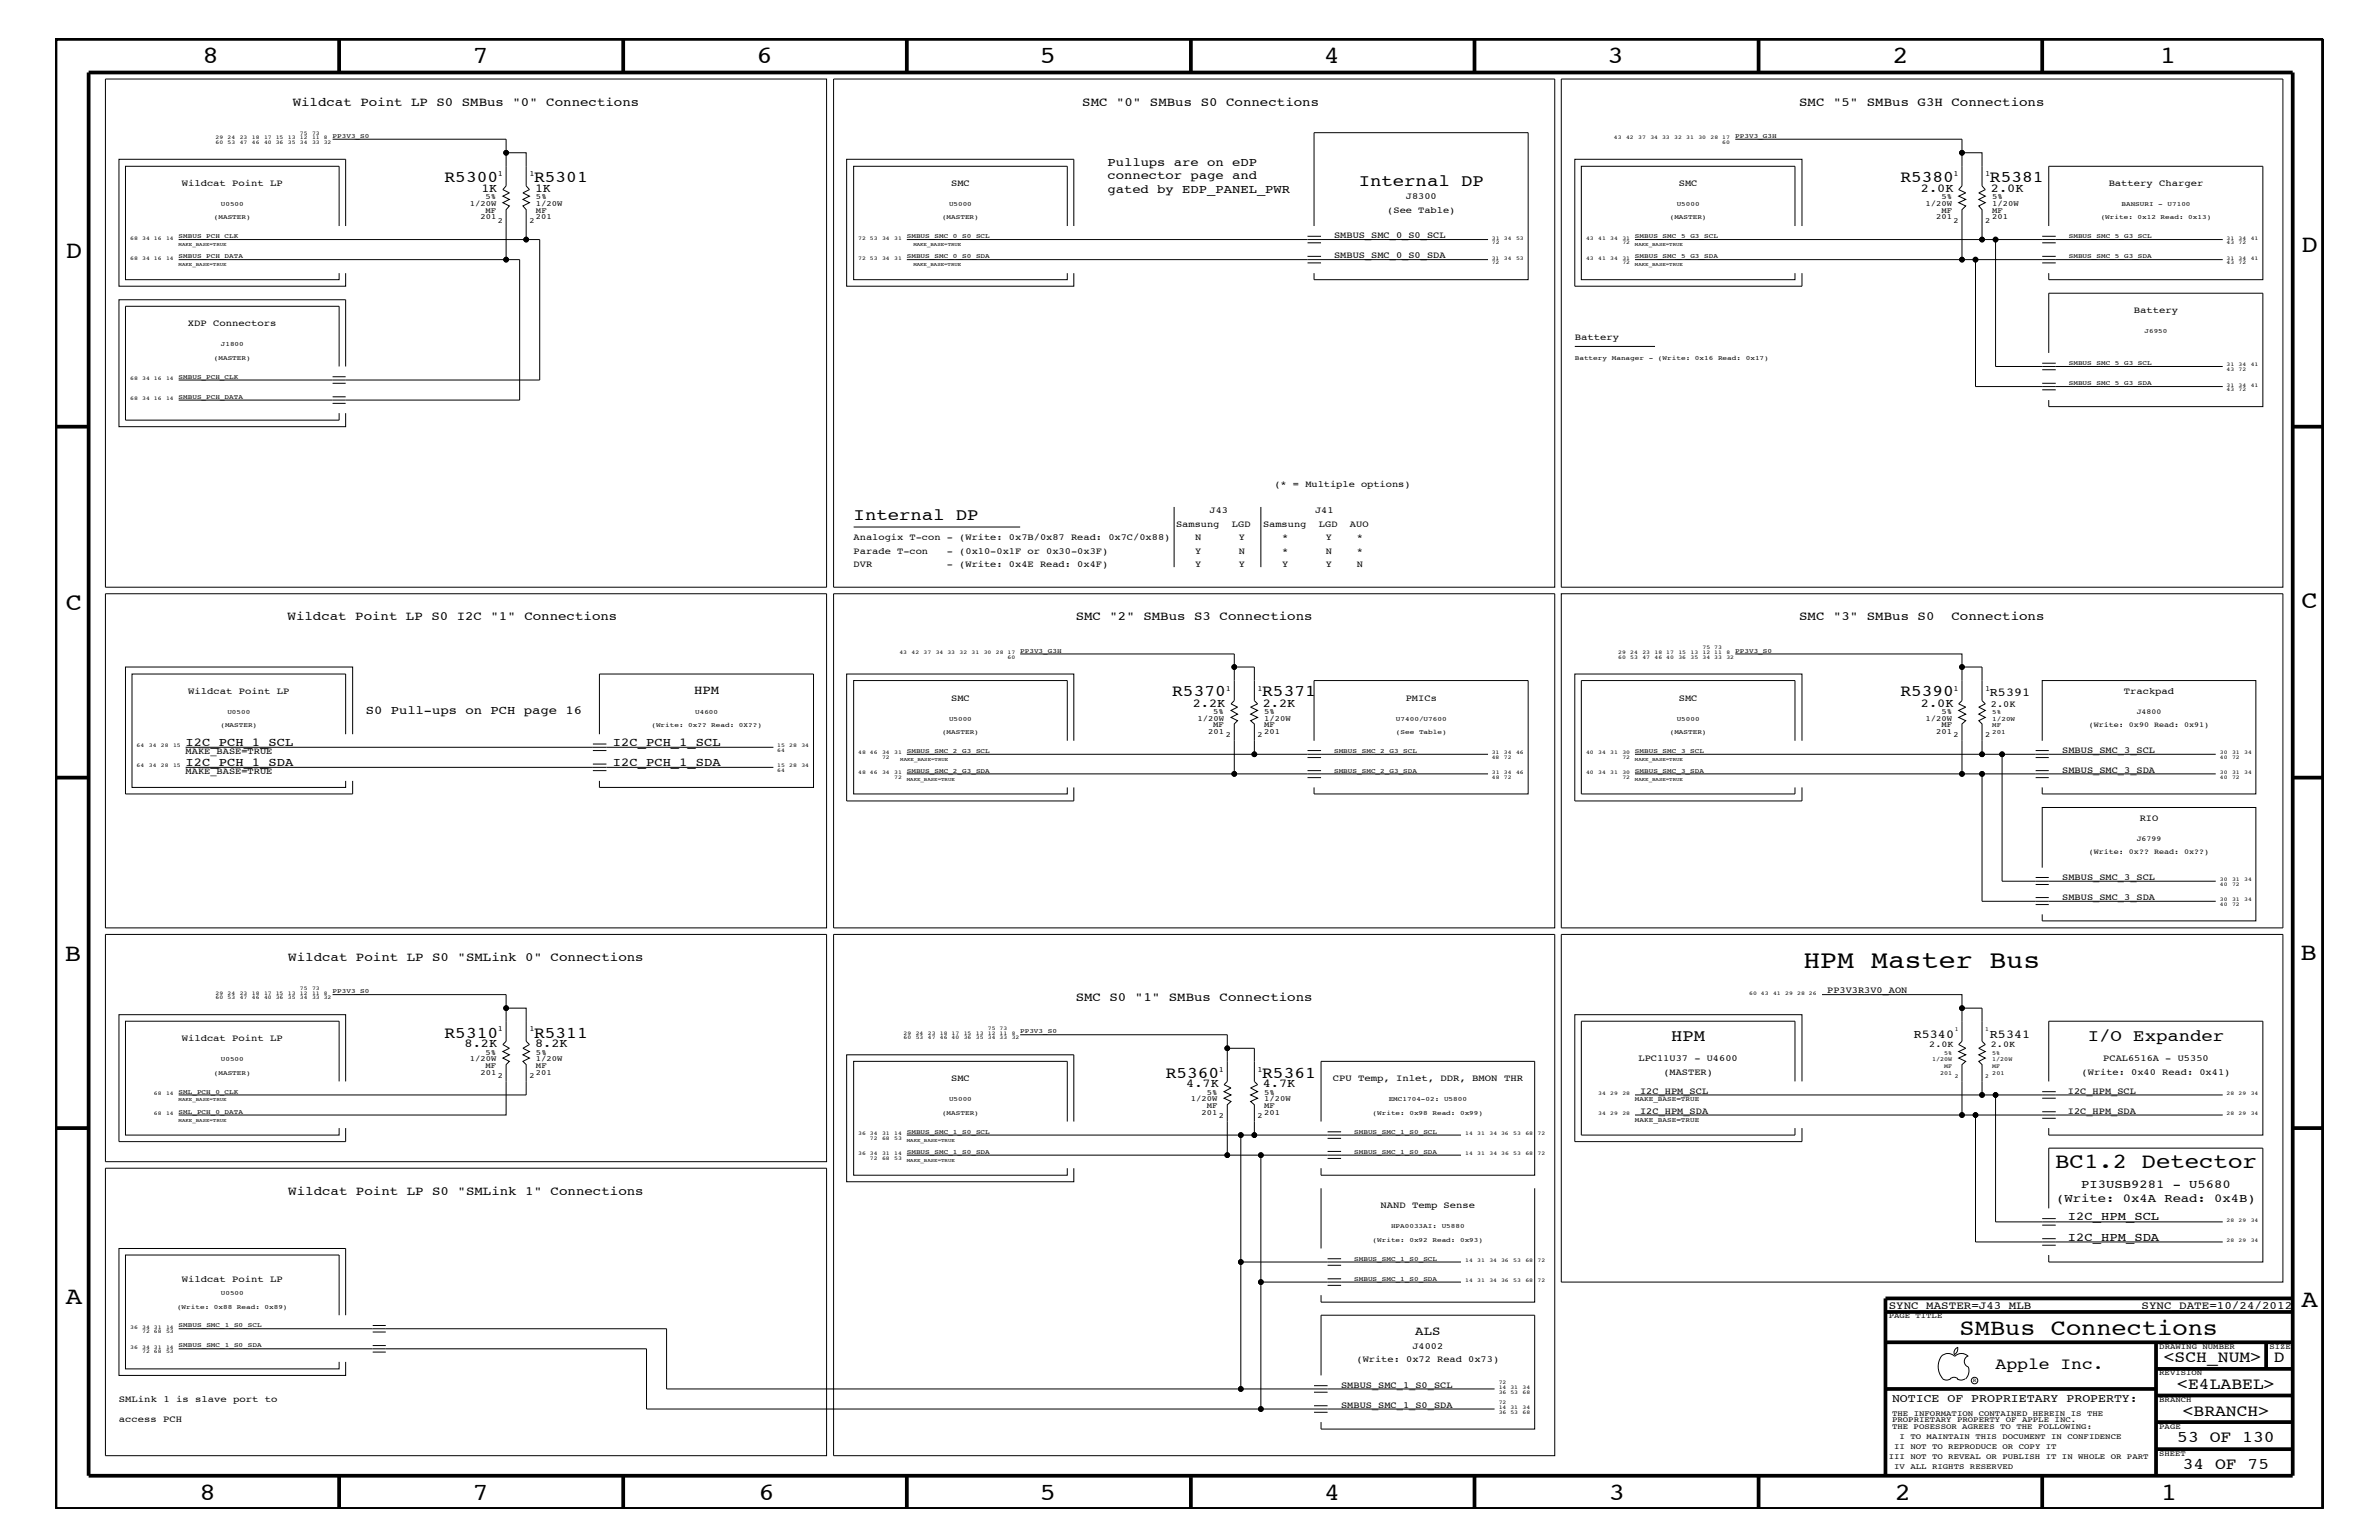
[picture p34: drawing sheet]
<svg xmlns="http://www.w3.org/2000/svg" width="432mm" height="279mm" viewBox="0 0 432 279" stroke-linecap="round" stroke-linejoin="round" font-family="sans-serif">
<defs><g id="words">
<text font-size="4.6" x="327.3" y="175.6">HPM Master Bus</text>
<g font-size="4.5">
<text x="36.7" y="11.5">8</text>
<text x="85.8" y="11.5">7</text>
<text x="137.3" y="11.5">6</text>
<text x="188.7" y="11.5">5</text>
<text x="240.3" y="11.5">4</text>
<text x="291.8" y="11.5">3</text>
<text x="343.5" y="11.5">2</text>
<text x="392" y="11.5">1</text>
<text x="11.9" y="46.8">D</text>
<text x="417.7" y="45.7">D</text>
<text x="11.9" y="110.6">C</text>
<text x="417.7" y="110.4">C</text>
<text x="11.8" y="174.3">B</text>
<text x="417.6" y="174.2">B</text>
<text x="11.9" y="236.7">A</text>
<text x="417.7" y="237.1">A</text>
<text x="36.2" y="272.1">8</text>
<text x="85.8" y="272.1">7</text>
<text x="137.7" y="272.1">6</text>
<text x="188.7" y="272.1">5</text>
<text x="240.4" y="272.1">4</text>
<text x="292" y="272.1">3</text>
<text x="343.9" y="272.1">2</text>
<text x="392.2" y="272.1">1</text>
</g>
<text font-size="4.1" x="355.7" y="242.3">SMBus Connections</text>
<text font-size="3.9" x="373" y="211.9">BC1.2 Detector</text>
<g font-size="3">
<text x="80.7" y="33">R5300</text>
<text x="96.9" y="33">R5301</text>
<text x="246.6" y="33.7">Internal DP</text>
<text x="344.9" y="33">R5380</text>
<text x="361.2" y="33">R5381</text>
<text x="154.9" y="94.3">Internal DP</text>
<text x="212.8" y="126.4">R5370</text>
<text x="229.1" y="126.4">R5371</text>
<text x="344.9" y="126.4">R5390</text>
<text x="80.7" y="188.2">R5310</text>
<text x="96.9" y="188.2">R5311</text>
<text x="303.3" y="188.9">HPM</text>
<text x="379" y="188.9">I/O Expander</text>
<text x="211.6" y="195.5">R5360</text>
<text x="229.1" y="195.5">R5361</text>
<text x="362.2" y="248.4">Apple Inc.</text>
<text x="392.7" y="247.1">&lt;SCH_NUM&gt;</text>
<text x="395.2" y="252">&lt;E4LABEL&gt;</text>
<text x="412.7" y="247.1">D</text>
<text x="396.2" y="256.8">&lt;BRANCH&gt;</text>
<text x="395.2" y="261.6">53 OF 130</text>
<text x="396.2" y="266.6">34 OF 75</text>
</g>
<g font-size="2.3">
<text x="53.1" y="19.2">Wildcat Point LP S0 SMBus &quot;0&quot; Connections</text>
<text x="196.4" y="19.2">SMC &quot;0&quot; SMBus S0 Connections</text>
<text x="326.6" y="19.2">SMC &quot;5&quot; SMBus G3H Connections</text>
<text x="52.2" y="112.6">Wildcat Point LP S0 I2C &quot;1&quot; Connections</text>
<text x="195.2" y="112.6">SMC &quot;2&quot; SMBus S3 Connections</text>
<text x="326.6" y="112.6">SMC &quot;3&quot; SMBus S0</text>
<text x="354.2" y="112.6">Connections</text>
<text x="126" y="125.9">HPM</text>
<text x="52.3" y="174.4">Wildcat Point LP S0 &quot;SMLink 0&quot; Connections</text>
<text x="195.2" y="181.6">SMC S0 &quot;1&quot; SMBus Connections</text>
<text x="52.3" y="216.9">Wildcat Point LP S0 &quot;SMLink 1&quot; Connections</text>
<text x="256.9" y="242.3">ALS</text>
</g>
<g font-size="2.2">
<text x="87.4" y="34.8">1K</text>
<text x="97.1" y="34.8">1K</text>
<text x="201" y="35">gated by EDP_PANEL_PWR</text>
<text x="201" y="32.5">connector page and</text>
<text x="201" y="30.2">Pullups are on eDP</text>
<text x="348.7" y="34.8">2.0K</text>
<text x="361.4" y="34.8">2.0K</text>
<text x="66.4" y="129.6">S0 Pull-ups on PCH page 16</text>
<text x="216.5" y="128.2">2.2K</text>
<text x="229.2" y="128.2">2.2K</text>
<text x="348.7" y="128.2">2.0K</text>
<text x="361.2" y="126.4">R5391</text>
<text x="33.7" y="135.3">I2C_PCH_1_SCL</text>
<text x="111.3" y="135.3">I2C_PCH_1_SCL</text>
<text x="33.7" y="139">I2C_PCH_1_SDA</text>
<text x="111.3" y="139">I2C_PCH_1_SDA</text>
<text x="84.3" y="190">8.2K</text>
<text x="97.1" y="190">8.2K</text>
<text x="347.4" y="188.2">R5340</text>
<text x="361.2" y="188.2">R5341</text>
<text x="215.3" y="197.3">4.7K</text>
<text x="229.2" y="197.3">4.7K</text>
<text x="377.7" y="215.6">PI3USB9281 - U5680</text>
<text x="373.2" y="218">(Write: 0x4A Read: 0x4B)</text>
<text x="375.3" y="221.4">I2C_HPM_SCL</text>
<text x="375.3" y="225.1">I2C_HPM_SDA</text>
</g>
<text font-size="2.1" x="343.4" y="254.4">NOTICE OF PROPRIETARY PROPERTY:</text>
<g font-size="2">
<text x="342.8" y="237.4">SYNC_MASTER=J43_MLB</text>
<text x="388.7" y="237.4">SYNC_DATE=10/24/2012</text>
</g>
<g font-size="1.7">
<text x="33" y="33.7">Wildcat Point LP</text>
<text x="172.6" y="33.7">SMC</text>
<text x="304.7" y="33.7">SMC</text>
<text x="382.7" y="33.7">Battery Charger</text>
<text x="251.8" y="38.6">(See Table)</text>
<text x="255.2" y="36.2">J8300</text>
<text x="242.1" y="46.8">SMBUS_SMC_0_S0_SDA</text>
<text x="242.1" y="43.2">SMBUS_SMC_0_S0_SCL</text>
<text x="34.1" y="59.2">XDP Connectors</text>
<text x="387.3" y="56.8">Battery</text>
<text x="285.8" y="61.7">Battery</text>
<text x="231.3" y="88.3">(* = Multiple options)</text>
<text x="213.5" y="95.6">Samsung</text>
<text x="219.5" y="93.2">J43</text>
<text x="223.6" y="95.6">LGD</text>
<text x="229.2" y="95.6">Samsung</text>
<text x="238.7" y="93.2">J41</text>
<text x="239.4" y="95.6">LGD</text>
<text x="245" y="95.6">AUO</text>
<text x="154.9" y="98">Analogix T-con - (Write: 0x7B/0x87 Read: 0x7C/0x88)</text>
<text x="154.9" y="100.4">Parade T-con</text>
<text x="171.9" y="100.4">- (0x10-0x1F or 0x30-0x3F)</text>
<text x="217" y="98">N</text>
<text x="217" y="100.4">Y</text>
<text x="224.8" y="98">Y</text>
<text x="224.8" y="100.4">N</text>
<text x="232.7" y="98">*</text>
<text x="232.7" y="100.4">*</text>
<text x="240.6" y="98">Y</text>
<text x="240.6" y="100.4">N</text>
<text x="246.3" y="98">*</text>
<text x="246.3" y="100.4">*</text>
<text x="154.9" y="102.9">DVR</text>
<text x="171.9" y="102.9">- (Write: 0x4E Read: 0x4F)</text>
<text x="217" y="102.9">Y</text>
<text x="224.8" y="102.9">Y</text>
<text x="232.7" y="102.9">Y</text>
<text x="240.6" y="102.9">Y</text>
<text x="246.3" y="102.9">N</text>
<text x="34.2" y="125.9">Wildcat Point LP</text>
<text x="385.5" y="125.9">Trackpad</text>
<text x="172.6" y="127.1">SMC</text>
<text x="255.1" y="127.1">PMICs</text>
<text x="304.7" y="127.1">SMC</text>
<text x="361.4" y="128.2">2.0K</text>
<text x="33.7" y="136.8">MAKE_BASE=TRUE</text>
<text x="374.3" y="136.6">SMBUS_SMC_3_SCL</text>
<text x="33.7" y="140.4">MAKE_BASE=TRUE</text>
<text x="374.3" y="140.2">SMBUS_SMC_3_SDA</text>
<text x="388.4" y="149">RIO</text>
<text x="374.3" y="159.6">SMBUS_SMC_3_SCL</text>
<text x="374.3" y="163.3">SMBUS_SMC_3_SDA</text>
<text x="331.6" y="180.2">PP3V3R3V0_AON</text>
<text x="33" y="188.9">Wildcat Point LP</text>
<text x="172.6" y="196.2">SMC</text>
<text x="241.9" y="196.2">CPU Temp, Inlet, DDR, BMON THR</text>
<text x="297.4" y="192.6">LPC11U37 - U4600</text>
<text x="301.9" y="195">(MASTER)</text>
<text x="377.8" y="195">(Write: 0x40 Read: 0x41)</text>
<text x="381.8" y="192.6">PCAL6516A - U5350</text>
<text x="297.7" y="202">I2C_HPM_SDA</text>
<text x="297.7" y="198.4">I2C_HPM_SCL</text>
<text x="375.3" y="198.4">I2C_HPM_SCL</text>
<text x="375.3" y="202">I2C_HPM_SDA</text>
<text x="250.6" y="219.2">NAND Temp Sense</text>
<text x="33" y="232.6">Wildcat Point LP</text>
<text x="256.4" y="244.7">J4002</text>
<text x="243.4" y="251.7">SMBUS_SMC_1_S0_SCL</text>
<text x="246.2" y="247.1">(Write: 0x72 Read 0x73)</text>
<text x="21.6" y="254.4">SMLink 1 is slave port to</text>
<text x="243.4" y="255.4">SMBUS_SMC_1_S0_SDA</text>
<text x="21.6" y="258">access PCH</text>
</g>
<g font-size="1.6">
<text x="350.2" y="190">2.0K</text>
<text x="361.4" y="190">2.0K</text>
</g>
<g font-size="1.4">
<text x="90.3" y="31.9">1</text>
<text x="96.1" y="31.9">1</text>
<text x="354.6" y="31.9">1</text>
<text x="360.3" y="31.9">1</text>
<text x="85.3" y="37.4">1/20W</text>
<text x="87.2" y="39.8">201</text>
<text x="88.1" y="38.6">MF</text>
<text x="88.1" y="36.2">5%</text>
<text x="90.3" y="40.4">2</text>
<text x="96.1" y="40.4">2</text>
<text x="97.3" y="38.6">MF</text>
<text x="97.3" y="39.8">201</text>
<text x="97.3" y="37.4">1/20W</text>
<text x="97.3" y="36.2">5%</text>
<text x="349.5" y="37.4">1/20W</text>
<text x="351.5" y="39.8">201</text>
<text x="352.4" y="38.6">MF</text>
<text x="352.4" y="36.2">5%</text>
<text x="354.6" y="40.4">2</text>
<text x="360.3" y="40.4">2</text>
<text x="361.6" y="39.8">201</text>
<text x="361.6" y="36.2">5%</text>
<text x="361.6" y="37.4">1/20W</text>
<text x="361.6" y="38.6">MF</text>
<text x="222.5" y="125.3">1</text>
<text x="228.3" y="125.3">1</text>
<text x="354.6" y="125.3">1</text>
<text x="360.3" y="125.3">1</text>
<text x="217.3" y="130.8">1/20W</text>
<text x="220.2" y="129.6">5%</text>
<text x="220.2" y="131.9">MF</text>
<text x="229.4" y="131.9">MF</text>
<text x="229.4" y="129.6">5%</text>
<text x="229.4" y="130.8">1/20W</text>
<text x="349.5" y="130.8">1/20W</text>
<text x="352.4" y="129.6">5%</text>
<text x="352.4" y="131.9">MF</text>
<text x="379.1" y="131.9">(Write: 0x90 Read: 0x91)</text>
<text x="387.8" y="129.6">J4800</text>
<text x="219.3" y="133.2">201</text>
<text x="222.5" y="133.8">2</text>
<text x="228.3" y="133.8">2</text>
<text x="229.4" y="133.2">201</text>
<text x="351.5" y="133.2">201</text>
<text x="354.6" y="133.8">2</text>
<text x="360.3" y="133.8">2</text>
<text x="379.1" y="155">(Write: 0x?? Read: 0x??)</text>
<text x="387.8" y="152.6">J6799</text>
<text x="88.1" y="191.4">5%</text>
<text x="90.3" y="187.1">1</text>
<text x="96.1" y="187.1">1</text>
<text x="97.3" y="191.4">5%</text>
<text x="85.3" y="192.6">1/20W</text>
<text x="87.2" y="195">201</text>
<text x="88.1" y="193.7">MF</text>
<text x="90.3" y="195.6">2</text>
<text x="96.1" y="195.6">2</text>
<text x="97.3" y="195">201</text>
<text x="97.3" y="193.7">MF</text>
<text x="97.3" y="192.6">1/20W</text>
<text x="221.2" y="194.4">1</text>
<text x="228.3" y="194.4">1</text>
<text x="216.2" y="199.8">1/20W</text>
<text x="218.1" y="202.3">201</text>
<text x="219" y="201">MF</text>
<text x="219" y="198.7">5%</text>
<text x="221.2" y="202.9">2</text>
<text x="228.3" y="202.9">2</text>
<text x="229.4" y="198.7">5%</text>
<text x="229.4" y="201">MF</text>
<text x="229.4" y="199.8">1/20W</text>
<text x="229.4" y="202.3">201</text>
<text x="342.8" y="239.2">PAGE TITLE</text>
<text x="391.9" y="244.7">DRAWING NUMBER</text>
<text x="411.9" y="244.7">SIZE</text>
<text x="391.9" y="249.5">REVISION</text>
<text x="343.4" y="256.8">THE INFORMATION CONTAINED HEREIN IS THE</text>
<text x="391.9" y="254.4">BRANCH</text>
<text x="343.4" y="258">PROPRIETARY PROPERTY OF APPLE INC.</text>
<text x="343.4" y="259.3">THE POSESSOR AGREES TO THE FOLLOWING:</text>
<text x="343.8" y="262.9">II NOT TO REPRODUCE OR COPY IT</text>
<text x="344.8" y="261.1">I TO MAINTAIN THIS DOCUMENT IN CONFIDENCE</text>
<text x="391.9" y="259.3">PAGE</text>
<text x="342.8" y="264.7">III NOT TO REVEAL OR PUBLISH IT IN WHOLE OR PART</text>
<text x="343.8" y="266.6">IV ALL RIGHTS RESERVED</text>
<text x="391.9" y="264.1">SHEET</text>
</g>
<g font-size="1.2">
<text x="60.4" y="25">PP3V3_S0</text>
<text x="315" y="25">PP3V3_G3H</text>
<text x="38.8" y="39.8">(MASTER)</text>
<text x="40.1" y="37.4">U0500</text>
<text x="171" y="39.8">(MASTER)</text>
<text x="172.3" y="37.4">U5000</text>
<text x="303.1" y="39.8">(MASTER)</text>
<text x="304.3" y="37.4">U5000</text>
<text x="381.3" y="39.8">(Write:</text>
<text x="385.1" y="37.4">BANSURI</text>
<text x="388" y="39.8">0x12</text>
<text x="391.7" y="37.4">-</text>
<text x="392.2" y="39.8">Read:</text>
<text x="393.4" y="37.4">U7100</text>
<text x="397.2" y="39.8">0x13)</text>
<text x="32.4" y="46.8">SMBUS_PCH_DATA</text>
<text x="32.4" y="43.2">SMBUS_PCH_CLK</text>
<text x="164.6" y="46.8">SMBUS_SMC_0_S0_SDA</text>
<text x="164.6" y="43.2">SMBUS_SMC_0_S0_SCL</text>
<text x="296.8" y="46.8">SMBUS_SMC_5_G3_SDA</text>
<text x="296.8" y="43.2">SMBUS_SMC_5_G3_SCL</text>
<text x="375.5" y="43.2">SMBUS_SMC_5_G3_SCL</text>
<text x="375.5" y="46.8">SMBUS_SMC_5_G3_SDA</text>
<text x="38.8" y="65.3">(MASTER)</text>
<text x="40.1" y="62.9">J1800</text>
<text x="285.8" y="65.3">Battery</text>
<text x="292.5" y="65.3">Manager</text>
<text x="299.3" y="65.3">-</text>
<text x="300.9" y="65.3">(Write:</text>
<text x="307.6" y="65.3">0x16</text>
<text x="311.8" y="65.3">Read:</text>
<text x="316.9" y="65.3">0x17)</text>
<text x="389.3" y="60.4">J6950</text>
<text x="32.4" y="68.7">SMBUS_PCH_CLK</text>
<text x="375.5" y="69.9">SMBUS_SMC_5_G3_SDA</text>
<text x="375.5" y="66.2">SMBUS_SMC_5_G3_SCL</text>
<text x="32.4" y="72.3">SMBUS_PCH_DATA</text>
<text x="185.2" y="118.4">PP3V3_G3H</text>
<text x="315" y="118.4">PP3V3_S0</text>
<text x="40" y="131.9">(MASTER)</text>
<text x="41.3" y="129.6">U0500</text>
<text x="118.2" y="131.9">(Write:</text>
<text x="124.9" y="131.9">0x??</text>
<text x="126.2" y="129.6">U4600</text>
<text x="129.1" y="131.9">Read:</text>
<text x="134.1" y="131.9">0X??)</text>
<text x="172.3" y="130.8">U5000</text>
<text x="253.4" y="130.8">U7400/U7600</text>
<text x="304.3" y="130.8">U5000</text>
<text x="361.6" y="131.9">MF</text>
<text x="361.6" y="129.6">5%</text>
<text x="361.6" y="130.8">1/20W</text>
<text x="164.6" y="136.6">SMBUS_SMC_2_G3_SCL</text>
<text x="171" y="133.2">(MASTER)</text>
<text x="242.1" y="136.6">SMBUS_SMC_2_G3_SCL</text>
<text x="253.4" y="133.2">(See</text>
<text x="257.6" y="133.2">Table)</text>
<text x="296.8" y="136.6">SMBUS_SMC_3_SCL</text>
<text x="303.1" y="133.2">(MASTER)</text>
<text x="361.6" y="133.2">201</text>
<text x="164.6" y="140.2">SMBUS_SMC_2_G3_SDA</text>
<text x="242.1" y="140.2">SMBUS_SMC_2_G3_SDA</text>
<text x="296.8" y="140.2">SMBUS_SMC_3_SDA</text>
<text x="60.4" y="180.2">PP3V3_S0</text>
<text x="185.2" y="187.5">PP3V3_S0</text>
<text x="38.8" y="195">(MASTER)</text>
<text x="40.1" y="192.6">U0500</text>
<text x="32.4" y="198.4">SML_PCH_0_CLK</text>
<text x="32.4" y="202">SML_PCH_0_DATA</text>
<text x="171" y="202.3">(MASTER)</text>
<text x="172.3" y="199.8">U5000</text>
<text x="249.1" y="202.3">(Write:</text>
<text x="252.1" y="199.8">EMC1704-02:</text>
<text x="255.8" y="202.3">0x98</text>
<text x="260" y="202.3">Read:</text>
<text x="262.1" y="199.8">U5800</text>
<text x="265" y="202.3">0x99)</text>
<text x="296.8" y="203.5">MAKE_BASE=TRUE</text>
<text x="296.8" y="199.8">MAKE_BASE=TRUE</text>
<text x="164.6" y="209.3">SMBUS_SMC_1_S0_SDA</text>
<text x="164.6" y="205.7">SMBUS_SMC_1_S0_SCL</text>
<text x="245.8" y="209.3">SMBUS_SMC_1_S0_SDA</text>
<text x="245.8" y="205.7">SMBUS_SMC_1_S0_SCL</text>
<text x="249.1" y="225.3">(Write:</text>
<text x="252.5" y="222.9">HPA0033AI:</text>
<text x="255.8" y="225.3">0x92</text>
<text x="260" y="225.3">Read:</text>
<text x="261.7" y="222.9">U5880</text>
<text x="265" y="225.3">0x93)</text>
<text x="245.8" y="228.7">SMBUS_SMC_1_S0_SCL</text>
<text x="245.8" y="232.4">SMBUS_SMC_1_S0_SDA</text>
<text x="32.1" y="237.4">(Write:</text>
<text x="38.8" y="237.4">0x88</text>
<text x="40.1" y="235">U0500</text>
<text x="43" y="237.4">Read:</text>
<text x="48" y="237.4">0x89)</text>
<text x="32.4" y="240.8">SMBUS_SMC_1_S0_SCL</text>
<text x="32.4" y="244.5">SMBUS_SMC_1_S0_SDA</text>
</g>
<g font-size="1.1">
<text x="352.9" y="191.4">5%</text>
<text x="354.8" y="187.1">1</text>
<text x="360.3" y="187.1">1</text>
<text x="361.6" y="191.4">5%</text>
<text x="350.7" y="192.6">1/20W</text>
<text x="352.1" y="195">201</text>
<text x="352.9" y="193.7">MF</text>
<text x="354.8" y="195.6">2</text>
<text x="360.3" y="195.6">2</text>
<text x="361.6" y="195">201</text>
<text x="361.6" y="192.6">1/20W</text>
<text x="361.6" y="193.7">MF</text>
</g>
<g font-size="1">
<text x="39.1" y="25.3">29</text>
<text x="39.1" y="26.2">60</text>
<text x="41.3" y="25.3">24</text>
<text x="41.3" y="26.2">53</text>
<text x="43.5" y="25.3">23</text>
<text x="43.5" y="26.2">47</text>
<text x="45.7" y="25.3">18</text>
<text x="45.7" y="26.2">46</text>
<text x="47.9" y="25.3">17 15</text>
<text x="47.9" y="26.2">40 36</text>
<text x="52.2" y="25.3">13</text>
<text x="52.2" y="26.2">35</text>
<text x="54.4" y="25.3">12</text>
<text x="54.4" y="26.2">34</text>
<text x="54.4" y="24.4">75</text>
<text x="56.6" y="25.3">11 8</text>
<text x="56.6" y="26.2">33 32</text>
<text x="56.6" y="24.4">73</text>
<text x="292.9" y="25.3">43</text>
<text x="295.1" y="25.3">42</text>
<text x="297.3" y="25.3">37</text>
<text x="299.6" y="25.3">34 33</text>
<text x="303.9" y="25.3">32</text>
<text x="306.1" y="25.3">31</text>
<text x="308.3" y="25.3">30</text>
<text x="310.5" y="25.3">28 17</text>
<text x="312.6" y="26.2">60</text>
<text x="23.6" y="43.5">68</text>
<text x="23.6" y="47.1">68</text>
<text x="25.8" y="43.5">34 16</text>
<text x="25.8" y="47.1">34 16</text>
<text x="30.1" y="43.5">14</text>
<text x="30.1" y="47.1">14</text>
<text x="155.8" y="47.1">72 53</text>
<text x="155.8" y="43.5">72 53</text>
<text x="160.1" y="47.1">34</text>
<text x="160.1" y="43.5">34</text>
<text x="162.3" y="47.1">31</text>
<text x="162.3" y="43.5">31</text>
<text x="270.8" y="47.1">31</text>
<text x="270.8" y="47.9">72</text>
<text x="270.8" y="43.5">31</text>
<text x="270.8" y="44.3">72</text>
<text x="273" y="47.1">34</text>
<text x="273" y="43.5">34</text>
<text x="275.2" y="47.1">53</text>
<text x="275.2" y="43.5">53</text>
<text x="287.9" y="47.1">43</text>
<text x="287.9" y="43.5">43</text>
<text x="290.1" y="47.1">41</text>
<text x="290.1" y="43.5">41</text>
<text x="292.3" y="47.1">34</text>
<text x="292.3" y="43.5">34</text>
<text x="294.5" y="47.1">31</text>
<text x="294.5" y="47.9">72</text>
<text x="294.5" y="43.5">31</text>
<text x="294.5" y="44.3">72</text>
<text x="404.1" y="43.5">31</text>
<text x="404.1" y="44.3">43</text>
<text x="404.1" y="47.1">31</text>
<text x="404.1" y="47.9">43</text>
<text x="406.3" y="43.5">34</text>
<text x="406.3" y="44.3">72</text>
<text x="406.3" y="47.1">34</text>
<text x="406.3" y="47.9">72</text>
<text x="408.5" y="43.5">41</text>
<text x="408.5" y="47.1">41</text>
<text x="23.6" y="68.9">68</text>
<text x="25.8" y="68.9">34 16</text>
<text x="30.1" y="68.9">14</text>
<text x="404.1" y="70.1">31</text>
<text x="404.1" y="71">43</text>
<text x="404.1" y="66.5">31</text>
<text x="404.1" y="67.3">43</text>
<text x="406.3" y="70.1">34</text>
<text x="406.3" y="71">72</text>
<text x="406.3" y="66.5">34</text>
<text x="406.3" y="67.3">72</text>
<text x="408.5" y="70.1">41</text>
<text x="408.5" y="66.5">41</text>
<text x="23.6" y="72.6">68</text>
<text x="25.8" y="72.6">34 16</text>
<text x="30.1" y="72.6">14</text>
<text x="163.2" y="118.6">43</text>
<text x="165.4" y="118.6">42</text>
<text x="167.6" y="118.6">37</text>
<text x="169.8" y="118.6">34 33</text>
<text x="174.2" y="118.6">32</text>
<text x="176.4" y="118.6">31</text>
<text x="178.6" y="118.6">30</text>
<text x="180.8" y="118.6">28 17</text>
<text x="182.9" y="119.5">60</text>
<text x="293.7" y="118.6">29</text>
<text x="293.7" y="119.5">60</text>
<text x="295.9" y="118.6">24</text>
<text x="295.9" y="119.5">53</text>
<text x="298.1" y="118.6">23</text>
<text x="298.1" y="119.5">47</text>
<text x="300.3" y="118.6">18 17</text>
<text x="300.3" y="119.5">46 40</text>
<text x="304.6" y="119.5">36</text>
<text x="304.6" y="118.6">15</text>
<text x="306.8" y="118.6">13</text>
<text x="306.8" y="119.5">35</text>
<text x="309" y="118.6">12 11</text>
<text x="309" y="119.5">34 33</text>
<text x="309" y="117.7">75 73</text>
<text x="313.4" y="118.6">8</text>
<text x="313.4" y="119.5">32</text>
<text x="24.8" y="135.6">64</text>
<text x="27" y="135.6">34</text>
<text x="29.2" y="135.6">28</text>
<text x="31.4" y="135.6">15</text>
<text x="141.1" y="135.6">15</text>
<text x="141.1" y="136.5">64</text>
<text x="143.3" y="135.6">28</text>
<text x="145.5" y="135.6">34</text>
<text x="155.8" y="136.8">48 46</text>
<text x="160.1" y="136.8">34</text>
<text x="160.1" y="137.7">72</text>
<text x="162.3" y="136.8">31</text>
<text x="270.8" y="136.8">31</text>
<text x="270.8" y="137.7">48</text>
<text x="273" y="136.8">34</text>
<text x="273" y="137.7">72</text>
<text x="275.2" y="136.8">46</text>
<text x="287.9" y="136.8">40</text>
<text x="290.1" y="136.8">34</text>
<text x="292.3" y="136.8">31</text>
<text x="294.5" y="136.8">30</text>
<text x="294.5" y="137.7">72</text>
<text x="402.9" y="136.8">30</text>
<text x="402.9" y="137.7">40</text>
<text x="405.1" y="136.8">31</text>
<text x="405.1" y="137.7">72</text>
<text x="407.3" y="136.8">34</text>
<text x="24.8" y="139.2">64</text>
<text x="27" y="139.2">34</text>
<text x="29.2" y="139.2">28</text>
<text x="31.4" y="139.2">15</text>
<text x="141.1" y="139.2">15</text>
<text x="141.1" y="140.1">64</text>
<text x="143.3" y="139.2">28</text>
<text x="145.5" y="139.2">34</text>
<text x="155.8" y="140.4">48 46</text>
<text x="160.1" y="140.4">34</text>
<text x="162.3" y="140.4">31</text>
<text x="162.3" y="141.3">72</text>
<text x="270.8" y="140.4">31</text>
<text x="270.8" y="141.3">48</text>
<text x="273" y="140.4">34</text>
<text x="273" y="141.3">72</text>
<text x="275.2" y="140.4">46</text>
<text x="287.9" y="140.4">40</text>
<text x="290.1" y="140.4">34</text>
<text x="292.3" y="140.4">31</text>
<text x="294.5" y="140.4">30</text>
<text x="294.5" y="141.3">72</text>
<text x="402.9" y="140.4">30</text>
<text x="402.9" y="141.3">40</text>
<text x="405.1" y="140.4">31</text>
<text x="405.1" y="141.3">72</text>
<text x="407.3" y="140.4">34</text>
<text x="402.9" y="159.9">30</text>
<text x="402.9" y="160.7">40</text>
<text x="405.1" y="159.9">31</text>
<text x="405.1" y="160.7">72</text>
<text x="407.3" y="159.9">34</text>
<text x="402.9" y="163.5">30</text>
<text x="402.9" y="164.4">40</text>
<text x="405.1" y="163.5">31</text>
<text x="405.1" y="164.4">72</text>
<text x="407.3" y="163.5">34</text>
<text x="54.4" y="179.6">75</text>
<text x="56.6" y="179.6">73</text>
<text x="39.1" y="180.5">29</text>
<text x="39.1" y="181.3">60</text>
<text x="41.3" y="180.5">24</text>
<text x="41.3" y="181.3">53</text>
<text x="43.5" y="180.5">23</text>
<text x="43.5" y="181.3">47</text>
<text x="45.7" y="180.5">18</text>
<text x="45.7" y="181.3">46</text>
<text x="47.9" y="180.5">17 15</text>
<text x="47.9" y="181.3">40 36</text>
<text x="52.2" y="180.5">13</text>
<text x="52.2" y="181.3">35</text>
<text x="54.4" y="180.5">12</text>
<text x="54.4" y="181.3">34</text>
<text x="56.6" y="180.5">11 8</text>
<text x="56.6" y="181.3">33 32</text>
<text x="317.5" y="180.5">60 43</text>
<text x="321.8" y="180.5">41</text>
<text x="324" y="180.5">29</text>
<text x="326.2" y="180.5">28 26</text>
<text x="164" y="188.6">60</text>
<text x="164" y="187.7">29</text>
<text x="166.2" y="187.7">24</text>
<text x="166.2" y="188.6">53</text>
<text x="168.4" y="187.7">23</text>
<text x="168.4" y="188.6">47</text>
<text x="170.6" y="188.6">46 40</text>
<text x="170.6" y="187.7">18 17</text>
<text x="174.9" y="187.7">15</text>
<text x="174.9" y="188.6">36</text>
<text x="177.1" y="188.6">35</text>
<text x="177.1" y="187.7">13</text>
<text x="179.3" y="187.7">12 11</text>
<text x="179.3" y="188.6">34 33</text>
<text x="179.3" y="186.9">75 73</text>
<text x="183.6" y="187.7">8</text>
<text x="183.6" y="188.6">32</text>
<text x="27.9" y="198.7">68</text>
<text x="27.9" y="202.3">68</text>
<text x="30.1" y="198.7">14</text>
<text x="30.1" y="202.3">14</text>
<text x="290.1" y="202.3">34</text>
<text x="290.1" y="198.7">34</text>
<text x="292.3" y="202.3">29</text>
<text x="292.3" y="198.7">29</text>
<text x="294.5" y="202.3">28</text>
<text x="294.5" y="198.7">28</text>
<text x="404.1" y="198.7">28</text>
<text x="404.1" y="202.3">28</text>
<text x="406.3" y="198.7">29</text>
<text x="406.3" y="202.3">29</text>
<text x="408.5" y="198.7">34</text>
<text x="408.5" y="202.3">34</text>
<text x="155.8" y="209.6">36 34</text>
<text x="155.8" y="205.9">36 34</text>
<text x="157.9" y="206.8">72</text>
<text x="160.1" y="209.6">31</text>
<text x="160.1" y="205.9">31</text>
<text x="160.1" y="206.8">68</text>
<text x="162.3" y="209.6">14</text>
<text x="162.3" y="205.9">14</text>
<text x="162.3" y="206.8">53</text>
<text x="265.9" y="205.9">14</text>
<text x="265.9" y="209.6">14</text>
<text x="268.1" y="205.9">31</text>
<text x="268.1" y="209.6">31</text>
<text x="270.3" y="205.9">34 36</text>
<text x="270.3" y="209.6">34 36</text>
<text x="274.7" y="205.9">53</text>
<text x="274.7" y="209.6">53</text>
<text x="276.9" y="205.9">68</text>
<text x="276.9" y="209.6">68</text>
<text x="279.1" y="205.9">72</text>
<text x="279.1" y="209.6">72</text>
<text x="157.9" y="210.4">72</text>
<text x="160.1" y="210.4">68</text>
<text x="162.3" y="210.4">53</text>
<text x="404.1" y="221.7">28</text>
<text x="406.3" y="221.7">29</text>
<text x="408.5" y="221.7">34</text>
<text x="404.1" y="225.3">28</text>
<text x="406.3" y="225.3">29</text>
<text x="408.5" y="225.3">34</text>
<text x="265.9" y="229">14</text>
<text x="265.9" y="232.6">14</text>
<text x="268.1" y="229">31</text>
<text x="268.1" y="232.6">31</text>
<text x="270.3" y="229">34 36</text>
<text x="270.3" y="232.6">34 36</text>
<text x="274.7" y="229">53</text>
<text x="274.7" y="232.6">53</text>
<text x="276.9" y="229">68</text>
<text x="276.9" y="232.6">68</text>
<text x="279.1" y="229">72</text>
<text x="279.1" y="232.6">72</text>
<text x="23.6" y="241.1">36</text>
<text x="23.6" y="244.7">36</text>
<text x="25.8" y="241.1">34 31</text>
<text x="25.8" y="241.9">72 68</text>
<text x="25.8" y="244.7">34 31</text>
<text x="25.8" y="245.6">72 68</text>
<text x="30.1" y="241.1">14</text>
<text x="30.1" y="241.9">53</text>
<text x="30.1" y="244.7">14</text>
<text x="30.1" y="245.6">53</text>
<text x="272" y="252">14 31</text>
<text x="272" y="251.1">72</text>
<text x="276.4" y="252">34</text>
<text x="358.1" y="250.7">R</text>
<text x="272" y="255.6">14 31</text>
<text x="272" y="256.5">36 53</text>
<text x="272" y="254.7">72</text>
<text x="272" y="252.8">36 53</text>
<text x="276.4" y="255.6">34</text>
<text x="276.4" y="256.5">68</text>
<text x="276.4" y="252.8">68</text>
</g>
<g font-size=".9">
<text x="32.4" y="44.6">MAKE_BASE=TRUE</text>
<text x="165.8" y="44.6">MAKE_BASE=TRUE</text>
<text x="296.8" y="44.6">MAKE_BASE=TRUE</text>
<text x="32.4" y="48.3">MAKE_BASE=TRUE</text>
<text x="165.8" y="48.3">MAKE_BASE=TRUE</text>
<text x="296.8" y="48.3">MAKE_BASE=TRUE</text>
<text x="163.4" y="138">MAKE_BASE=TRUE</text>
<text x="164.6" y="141.7">MAKE_BASE=TRUE</text>
<text x="296.8" y="141.7">MAKE_BASE=TRUE</text>
<text x="296.8" y="138">MAKE_BASE=TRUE</text>
<text x="32.4" y="199.8">MAKE_BASE=TRUE</text>
<text x="32.4" y="203.5">MAKE_BASE=TRUE</text>
<text x="164.6" y="207.1">MAKE_BASE=TRUE</text>
<text x="164.6" y="210.8">MAKE_BASE=TRUE</text>
</g>
</g></defs>
<g fill="none" stroke="#000" stroke-width=".18">
<path d="M19.1 14.3h130.9v92.2h-130.9zM151.3 14.3h130.9v92.2h-130.9zM283.4 14.3h131v92.2h-131zM60.4 25.3h31.5v2.4h3.6v6l.6 .7-1.2 .6 1.2 .6-1.2 .6 1.2 .6-1.2 .6 .6 .6v5.5M91.9 27.7v6l-.6 .7 1.2 .6-1.2 .6 1.2 .6-1.2 .6 1.2 .6-.6 .6v9.1h2.4v25.5h-61.9M315 25.3h41.1v2.4h3.6v6l.6 .7-1.1 .6 1.1 .6-1.1 .6 1.1 .6-1.1 .6 .5 .6v5.5M356.1 27.7v6l-.6 .7 1.3 .6-1.3 .6 1.3 .6-1.3 .6 1.3 .6-.7 .6v9.1h2.5M32.4 47.1h59.5M32.4 43.5h65.6v25.4h-65.6M61.6 41v-10.8h-38.8v20.5h38.8v-1.1M62.7 41v-12.1h-41.1v23h41.1v-2.3M164.6 43.5h105.5"/>
<path d="M164.6 47.1h105.5M193.7 41v-10.8h-38.8v20.5h38.8v-1.1M194.9 41v-12.1h-41.2v23h41.2v-2.3M237.3 46.5h2.5M237.3 47.7h2.5M237.3 42.9h2.5M237.3 44.1h2.5M238.5 41v-16.9h38.9v26.6h-38.9v-1.1M296.8 47.1h59.3M296.8 43.5h106.6M325.8 41v-10.8h-38.8v20.5h38.8v-1.1M327.1 41v-12.1h-41.3v23h41.3v-2.3"/>
<path d="M358.6 47.1h44.8M358.6 47.1v23h44.8M362.2 43.5v23h41.2M370.7 46.5h2.4M370.7 47.7h2.4M370.7 42.9h2.4M370.7 44.1h2.4M371.9 41v-10.8h38.8v20.5h-38.8v-1.1M60.4 69.5h2.3M60.4 68.4h2.3M60.4 72h2.3M60.4 73.2h2.3"/>
<path d="M61.6 66.5v-10.9h-38.8v20.6h38.8v-1.2M62.7 66.5v-12.1h-41.1v23h41.1v-2.4M285.8 62.9h14.6M370.7 69.5h2.4M370.7 70.7h2.4M370.7 65.9h2.4M370.7 67.1h2.4M371.9 64v-10.8h38.8v20.6h-38.8v-1.2M154.9 95.6h30.3M213.1 92v10.9M228.9 92v10.9M19.1 107.7h130.9v60.6h-130.9z"/>
<path d="M151.3 107.7h130.9v60.6h-130.9zM185.2 118.6h38.8v8.5l-.6 .6 1.2 .6-1.2 .6 1.2 .7-1.2 .6 1.2 .6-.6 .5v9.1h46.1M283.4 107.7h131v60.6h-131zM315 118.6h41.1v8.5l-.6 .6 1.3 .6-1.3 .6 1.3 .7-1.3 .6 1.3 .6-.7 .5v9.1h3.6M33.7 135.6h106.7M33.7 139.2h106.7M62.7 133.2v-10.9h-38.7v20.6h38.7v-1.2M64 133.2v-12.2h-41.2v23h41.2v-2.3M107.6 136.2h2.5M107.6 139.8h2.5M107.6 135h2.5M107.6 138.6h2.5"/>
<path d="M108.8 133.2v-10.9h38.9v20.6h-38.9v-1.2M164.6 136.8h105.5M193.7 134.4v-10.9h-38.8v20.5h38.8v-1.1M194.9 134.4v-12.1h-41.2v23h41.2v-2.4M224 121h3.7v6.1l.6 .6-1.3 .6 1.3 .6-1.3 .7 1.3 .6-1.3 .6 .7 .5v5.5M237.3 136.2h2.5M237.3 137.4h2.5M237.3 139.8h2.5M238.5 134.4v-10.9h38.9v20.5h-38.9v-1.1M296.8 136.8h62.9M325.8 134.4v-10.9h-38.8v20.5h38.8v-1.1M327.1 134.4v-12.1h-41.3v23h41.3v-2.4"/>
<path d="M356.1 121h3.6v6.1l.6 .6-1.1 .6 1.1 .6-1.1 .7 1.1 .6-1.1 .6 .5 .5v5.5h3.7M369.5 136.2h2.4M369.5 137.4h2.4M369.5 139.8h2.4M370.7 134.4v-10.9h38.7v20.5h-38.7v-1.1M402.2 136.8h-38.8v23.1h38.8M164.6 140.4h59.4M237.3 141.1h2.5M296.8 140.4h59.3M359.7 140.4v23.1h42.5M359.7 140.4h42.5M369.5 141.1h2.4"/>
<path d="M369.5 159.2h2.4M370.7 157.4v-10.9h38.7v20.6h-38.7v-1.2M19.1 169.5h130.9v41.3h-130.9zM151.3 169.5h130.9v94.6h-130.9zM283.4 169.5h131v63.1h-131zM369.5 160.5h2.4M369.5 162.8h2.4M369.5 164.1h2.4M32.4 198.7h63.1v-5.5l-.6-.6 1.2-.6-1.2-.6 1.2-.6-1.2-.6 1.2-.7-.6-.6v-6h-3.6v6l-.6 .6 1.2 .7-1.2 .6 1.2 .6-1.2 .6 1.2 .6-.6 .6v9.1h-59.5M60.4 180.5h31.5v2.4M61.6 196.2v-10.9h-38.8v20.6h38.8v-1.2M62.7 196.2v-12.1h-41.1v23h41.1v-2.4"/>
<path d="M185.2 187.7h37.6v8.5l-.6 .6 1.2 .6-1.2 .7 1.2 .6-1.2 .5 1.2 .6-.6 .6v9.2h6.1M222.8 190.2h4.9v6l.6 .6-1.3 .6 1.3 .7-1.3 .6 1.3 .5-1.3 .6 .7 .6v5.5M296.8 198.7h65.4M325.8 196.2v-10.9h-38.8v20.6h38.8v-1.2M327.1 196.2v-12.1h-41.3v23h41.3v-2.4M330.7 180.5h25.4v2.4h3.6v6l.6 .6-1.1 .7 1.1 .6-1.1 .6 1.1 .6-1.1 .6 .5 .6v5.5M356.1 182.9v6l-.6 .6 1.3 .7-1.3 .6 1.3 .6-1.3 .6 1.3 .6-.7 .6v9.1h2.5M370.7 198.1h2.4M370.7 199.2h2.4M371.9 196.2v-10.9h38.8v20.6h-38.8v-1.2M403.4 198.7h-41.2v23h41.2M19.1 211.9h130.9v52.2h-130.9z"/>
<path d="M164.6 205.9h60.6M164.6 209.6h58.2M193.7 203.5v-10.9h-38.8v20.6h38.8v-1.3M194.9 203.5v-12.1h-41.2v23h41.2v-2.5M228.9 209.6h36.3M228.9 209.6v46M239.8 203.5v-10.9h38.8v20.6h-38.8v-1.3M239.8 215.6v10.9M241 205.3h2.4M241 206.5h2.4M241 208.9h2.4M241 210.2h2.4"/>
<path d="M265.2 205.9h-40v23.1M278.6 215.6v20.6h-38.8v-1.2M296.8 202.3h59.3M370.7 201.7h2.4M370.7 202.9h2.4M371.9 219.2v-10.9h38.8v20.7h-38.8v-1.3M403.4 202.3h-44.8v23h44.8M61.6 238.6v-10.9h-38.8v20.7h38.8v-1.3M62.7 238.6v-12.1h-41.1v23h41.1v-2.4M225.2 229h40M225.2 229v23M228.9 232.6h36.3"/>
<path d="M241 232h2.4M241 233.2h2.4M241 228.4h2.4M241 229.6h2.4M370.7 224.7h2.4M370.7 225.9h2.4M370.7 221.1h2.4M370.7 222.3h2.4M32.4 241.1h88.6v10.9h150.3M32.4 244.7h84.9v10.9h154M67.6 240.5h2.4M67.6 241.7h2.4"/>
<path d="M67.6 244.1h2.4M67.6 245.3h2.4M238.5 251.4h2.5M238.5 252.6h2.5M238.5 255h2.5M238.5 256.2h2.5M239.8 249.5v-10.9h38.8v20.7h-38.8v-1.3M352.3 246.1a1.72 1.72 0 0 1 2.5 0 1.69 1.69 0 0 1 2.4 0M352.4 246a3.2 3.2 0 0 0 .4 4.3l.8 .1 .4-.2M354 250.2l.7-.3 .7 .3M355.2 250.2l.7 .2 .7-.2M355.3 244.4v.3a1.18 1.18 0 0 1-.6 1.1"/>
<path d="M355.4 244.4a.99 .99 0 0 0-.6 1.4M357.2 246a1.04 1.04 0 0 0-.7 1 1.04 1.04 0 0 0 .7 1M357.3 248l.1 .7a2.11 2.11 0 0 1-.6 1.5"/>
<circle cx="91.9" cy="27.7" r=".42"/>
<circle cx="356.1" cy="27.7" r=".42"/>
<circle cx="91.9" cy="47.1" r=".42"/>
<circle cx="95.5" cy="43.5" r=".42"/>
<circle cx="356.1" cy="47.1" r=".42"/>
<circle cx="358.6" cy="47.1" r=".42"/>
<circle cx="359.7" cy="43.5" r=".42"/>
<circle cx="362.2" cy="43.5" r=".42"/>
<circle cx="224" cy="121" r=".42"/>
<circle cx="227.7" cy="136.8" r=".42"/>
<circle cx="356.1" cy="121" r=".42"/>
<circle cx="359.7" cy="136.8" r=".42"/>
<circle cx="363.4" cy="136.8" r=".42"/>
<circle cx="224" cy="140.4" r=".42"/>
<circle cx="356.1" cy="140.4" r=".42"/>
<circle cx="359.7" cy="140.4" r=".42"/>
<circle cx="91.9" cy="182.9" r=".42"/>
<circle cx="222.8" cy="190.2" r=".42"/>
<circle cx="356.1" cy="182.9" r=".42"/>
<circle cx="359.7" cy="198.7" r=".42"/>
<circle cx="362.2" cy="198.7" r=".42"/>
<circle cx="222.8" cy="209.6" r=".42"/>
<circle cx="225.2" cy="205.9" r=".42"/>
<circle cx="227.7" cy="205.9" r=".42"/>
<circle cx="228.9" cy="209.6" r=".42"/>
<circle cx="356.1" cy="202.3" r=".42"/>
<circle cx="358.6" cy="202.3" r=".42"/>
<circle cx="225.2" cy="229" r=".42"/>
<circle cx="228.9" cy="232.6" r=".42"/>
<circle cx="225.2" cy="252" r=".42"/>
<circle cx="228.9" cy="255.6" r=".42"/>
<circle cx="358.4" cy="250.5" r=".59"/>
</g>
<g fill="none" stroke="#000" stroke-width=".68" stroke-linecap="butt">
<path d="M10.1 7.1h411.5v266.7h-411.5zM16.1 13.2h400v254.5h-400zM61.6 7.1v6.1M113.1 7.1v6.1M164.6 7.1v6.1M216.2 7.1v6.1M267.6 7.1v6.1M319.2 7.1v6.1M370.7 7.1v6.1M10.1 77.4h6M416.1 77.4h5.5M10.1 141.1h6"/>
<path d="M416.1 141.1h5.5M10.1 204.7h6M416.1 204.7h5.5M342.2 238h73.9M416.1 235.6h-73.9v32.1M342.2 243.5h73.9M342.2 252h49.1M391.3 258h24.8M391.3 253.2h24.8M391.3 248.4h24.8M391.3 243.5v24.2M411.3 243.5v4.9"/>
<path d="M61.6 267.7v6.1M113.1 267.7v6.1M164.6 267.7v6.1M216.2 268v5.8M267.6 267.7v6.1M319.2 267.7v6.1M370.7 267.7v6.1M391.3 262.9h24.8"/>
</g>
<g fill="#000">
<circle cx="91.9" cy="27.7" r=".42"/>
<circle cx="356.1" cy="27.7" r=".42"/>
<circle cx="91.9" cy="47.1" r=".42"/>
<circle cx="95.5" cy="43.5" r=".42"/>
<circle cx="356.1" cy="47.1" r=".42"/>
<circle cx="358.6" cy="47.1" r=".42"/>
<circle cx="359.7" cy="43.5" r=".42"/>
<circle cx="362.2" cy="43.5" r=".42"/>
<circle cx="224" cy="121" r=".42"/>
<circle cx="227.7" cy="136.8" r=".42"/>
<circle cx="356.1" cy="121" r=".42"/>
<circle cx="359.7" cy="136.8" r=".42"/>
<circle cx="363.4" cy="136.8" r=".42"/>
<circle cx="224" cy="140.4" r=".42"/>
<circle cx="356.1" cy="140.4" r=".42"/>
<circle cx="359.7" cy="140.4" r=".42"/>
<circle cx="91.9" cy="182.9" r=".42"/>
<circle cx="222.8" cy="190.2" r=".42"/>
<circle cx="356.1" cy="182.9" r=".42"/>
<circle cx="359.7" cy="198.7" r=".42"/>
<circle cx="362.2" cy="198.7" r=".42"/>
<circle cx="222.8" cy="209.6" r=".42"/>
<circle cx="225.2" cy="205.9" r=".42"/>
<circle cx="227.7" cy="205.9" r=".42"/>
<circle cx="228.9" cy="209.6" r=".42"/>
<circle cx="356.1" cy="202.3" r=".42"/>
<circle cx="358.6" cy="202.3" r=".42"/>
<circle cx="225.2" cy="229" r=".42"/>
<circle cx="228.9" cy="232.6" r=".42"/>
<circle cx="225.2" cy="252" r=".42"/>
<circle cx="228.9" cy="255.6" r=".42"/>
</g>
<use href="#words"/>
</svg>
